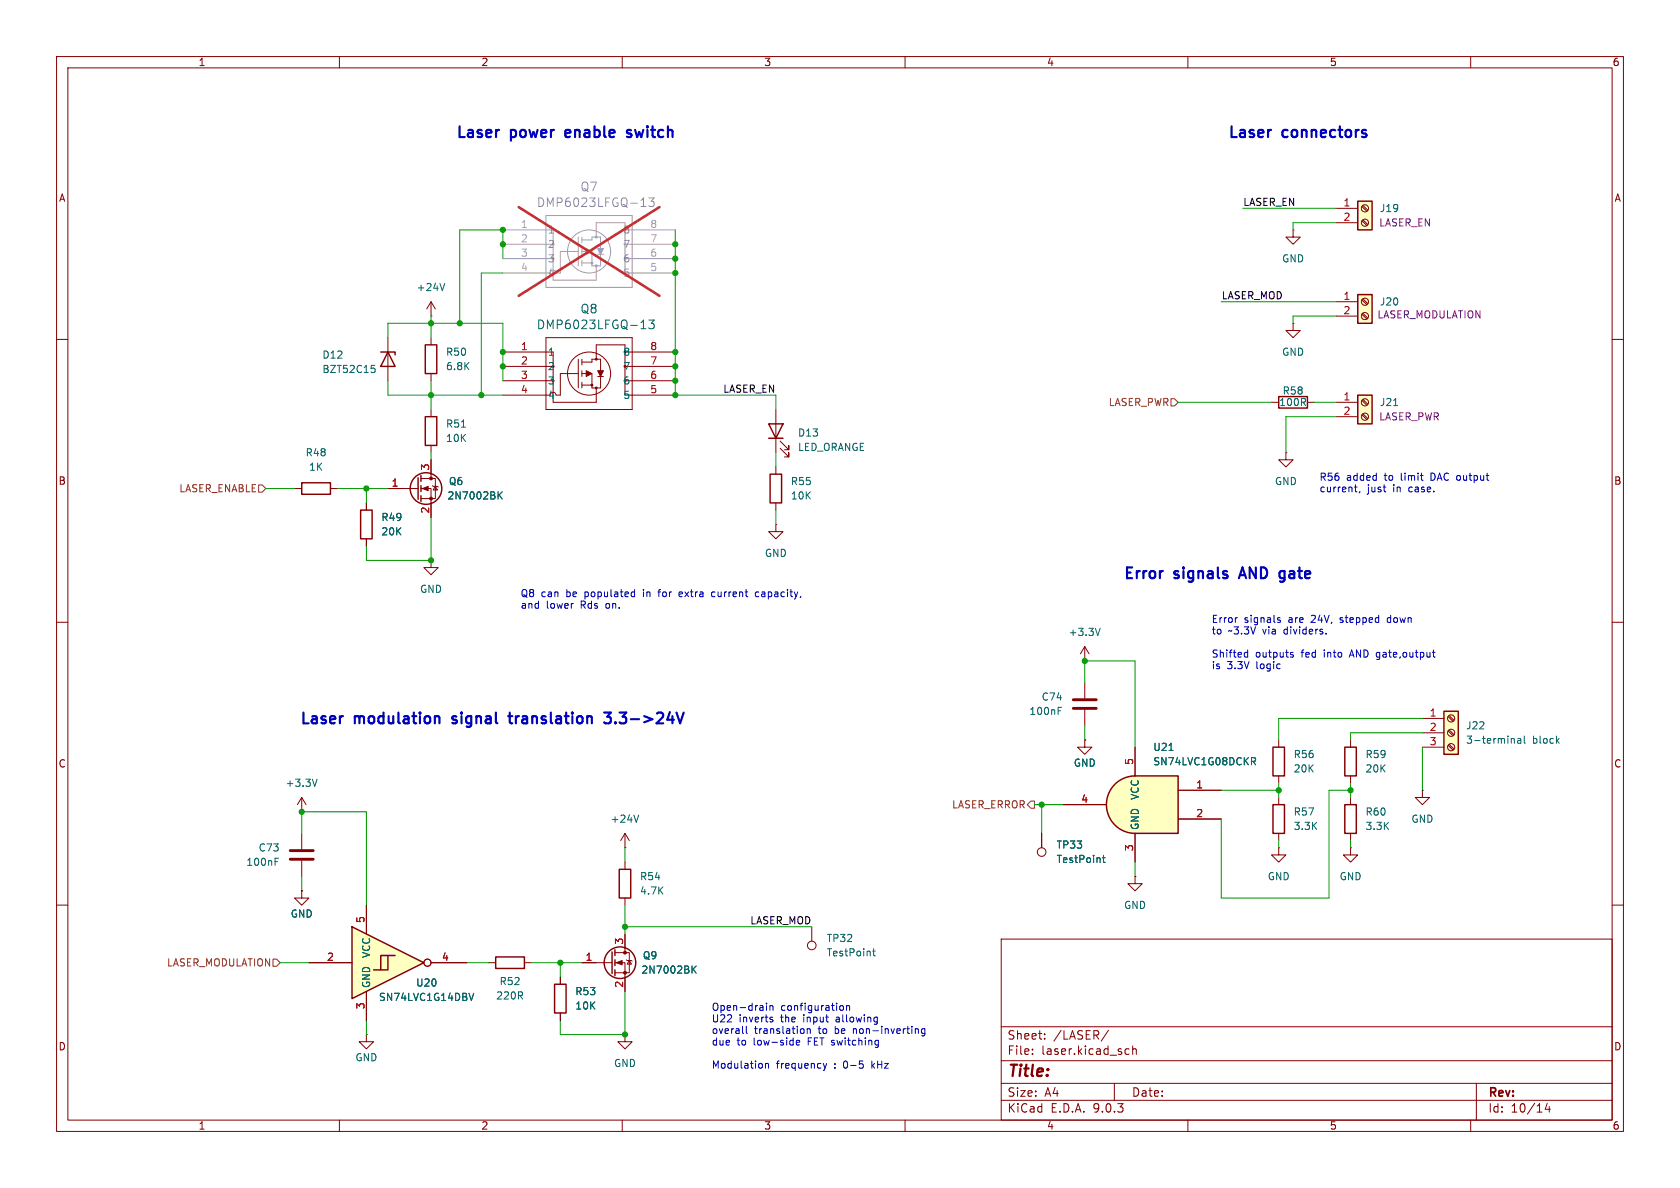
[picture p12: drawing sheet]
<svg xmlns="http://www.w3.org/2000/svg" width="297mm" height="210mm" viewBox="0 0 297 210" stroke-linecap="round" stroke-linejoin="round" font-family="sans-serif">
<defs><g id="words">
<text font-size="2.8" fill="#840000" x="178" y="190.9">Title:</text>
<g font-size="2.7" fill="#0000c2">
<text x="80.4" y="24.9">Laser</text>
<text x="90.3" y="24.9">power</text>
<text x="100.7" y="24.9">enable</text>
<text x="112.4" y="24.9">switch</text>
<text x="216.9" y="24.9">Laser</text>
<text x="226.7" y="24.9">connectors</text>
<text x="198.4" y="102.9">Error</text>
<text x="207.6" y="102.9">signals</text>
<text x="220" y="102.9">AND</text>
<text x="227.7" y="102.9">gate</text>
<text x="52.8" y="128.5">Laser</text>
<text x="62.6" y="128.5">modulation</text>
<text x="80.7" y="128.5">signal</text>
<text x="91.6" y="128.5">translation</text>
<text x="109.2" y="128.5">3.3-&gt;24V</text>
</g>
<g font-size="2.1" fill="#989898">
<text x="102.5" y="34">Q7</text>
<text x="94.8" y="36.8">DMP6023LFGQ-13</text>
</g>
<g font-size="2.1" fill="#006464">
<text x="94.8" y="58.4">DMP6023LFGQ-13</text>
<text x="102.5" y="55.6">Q8</text>
</g>
<g font-size="2.1" fill="#840000">
<text x="178" y="184">Sheet:</text>
<text x="186.2" y="184">/LASER/</text>
<text x="178" y="186.7">File:</text>
<text x="184.1" y="186.7">laser.kicad_sch</text>
<text x="178" y="196.9">KiCad</text>
<text x="178" y="194.1">Size:</text>
<text x="184.7" y="194.1">A4</text>
<text x="185.7" y="196.9">E.D.A.</text>
<text x="193.3" y="196.9">9.0.3</text>
<text x="200" y="194.1">Date:</text>
<text x="263" y="194.3">Rev:</text>
<text x="263" y="196.9">Id:</text>
<text x="267.1" y="196.9">10/14</text>
</g>
<g font-size="1.8" fill="#840000">
<text x="35" y="11.9">1</text>
<text x="85" y="11.9">2</text>
<text x="135" y="11.9">3</text>
<text x="185" y="11.9">4</text>
<text x="235" y="11.9">5</text>
<text x="285" y="11.9">6</text>
<text x="10.3" y="35.9">A</text>
<text x="285.3" y="35.9">A</text>
<text x="10.3" y="85.9">B</text>
<text x="285.3" y="85.9">B</text>
<text x="10.3" y="135.9">C</text>
<text x="285.3" y="135.9">C</text>
<text x="10.3" y="185.9">D</text>
<text x="285.3" y="185.9">D</text>
<text x="35" y="199.9">1</text>
<text x="85" y="199.9">2</text>
<text x="135" y="199.9">3</text>
<text x="185" y="199.9">4</text>
<text x="235" y="199.9">5</text>
<text x="285" y="199.9">6</text>
</g>
<g font-size="1.8" fill="#aaa">
<text x="92" y="40.4">1</text>
<text x="114.9" y="40.4">8</text>
<text x="92" y="42.9">2</text>
<text x="92" y="45.5">3</text>
<text x="114.9" y="42.9">7</text>
<text x="114.9" y="45.5">6</text>
<text x="92" y="48">4</text>
<text x="114.9" y="48">5</text>
</g>
<g font-size="1.8" fill="#989898">
<text x="96.8" y="41.5">1</text>
<text x="110.1" y="41.5">8</text>
<text x="96.8" y="44">2</text>
<text x="96.8" y="46.6">3</text>
<text x="110.1" y="44">7</text>
<text x="110.1" y="46.6">6</text>
<text x="96.8" y="49.1">4</text>
<text x="110.1" y="49.1">5</text>
</g>
<g font-size="1.8" fill="#0f0f0f">
<text x="219.7" y="36.5">LASER_EN</text>
<text x="215.9" y="53">LASER_MOD</text>
<text x="127.8" y="69.5">LASER_EN</text>
<text x="132.5" y="163.5">LASER_MOD</text>
</g>
<g font-size="1.8" fill="#a90000">
<text x="237.4" y="36.6">1</text>
<text x="237.4" y="39.1">2</text>
<text x="237.4" y="53.1">1</text>
<text x="237.4" y="55.6">2</text>
<text x="92" y="62">1</text>
<text x="92" y="64.5">2</text>
<text x="114.9" y="62">8</text>
<text x="114.9" y="64.5">7</text>
<text x="92" y="67.1">3</text>
<text x="92" y="69.6">4</text>
<text x="114.9" y="67.1">6</text>
<text x="114.9" y="69.6">5</text>
<text x="237.4" y="70.9">1</text>
<text x="237.4" y="73.4">2</text>
<text x="75.9" y="83.3" transform="rotate(-90 75.9 83.3)">3</text>
<text x="69.1" y="86.1">1</text>
<text x="75.9" y="90.9" transform="rotate(-90 75.9 90.9)">2</text>
<text x="252.7" y="126.7">1</text>
<text x="252.7" y="129.3">2</text>
<text x="252.7" y="131.8">3</text>
<text x="200.4" y="135.3" transform="rotate(-90 200.4 135.3)">5</text>
<text x="191.1" y="142">4</text>
<text x="211.4" y="139.4">1</text>
<text x="211.4" y="144.5">2</text>
<text x="200.4" y="150.6" transform="rotate(-90 200.4 150.6)">3</text>
<text x="64.5" y="163.3" transform="rotate(-90 64.5 163.3)">5</text>
<text x="110.2" y="167.1" transform="rotate(-90 110.2 167.1)">3</text>
<text x="57.7" y="169.9">2</text>
<text x="78" y="169.9">4</text>
<text x="103.4" y="169.9">1</text>
<text x="64.5" y="178.5" transform="rotate(-90 64.5 178.5)">3</text>
<text x="110.2" y="174.7" transform="rotate(-90 110.2 174.7)">2</text>
</g>
<g font-size="1.8" fill="#840084">
<text x="243.7" y="40.2">LASER_EN</text>
<text x="243.4" y="56.5">LASER_MODULATION</text>
<text x="243.7" y="74.5">LASER_PWR</text>
</g>
<g font-size="1.8" fill="#006464">
<text x="243.8" y="37.7">J19</text>
<text x="226.6" y="46.6">GND</text>
<text x="73.6" y="51.7">+24V</text>
<text x="243.8" y="54.2">J20</text>
<text x="56.9" y="63.6">D12</text>
<text x="78.7" y="63.1">R50</text>
<text x="78.7" y="65.6">6.8K</text>
<text x="96.8" y="63.1">1</text>
<text x="96.8" y="65.6">2</text>
<text x="110.1" y="63.1">8</text>
<text x="110.1" y="65.6">7</text>
<text x="226.6" y="63.1">GND</text>
<text x="56.9" y="66.1">BZT52C15</text>
<text x="96.8" y="68.2">3</text>
<text x="96.8" y="70.7">4</text>
<text x="110.1" y="68.2">6</text>
<text x="110.1" y="70.7">5</text>
<text x="226" y="72">100R</text>
<text x="226.7" y="70">R58</text>
<text x="243.8" y="72">J21</text>
<text x="78.7" y="75.8">R51</text>
<text x="141" y="77.4">D13</text>
<text x="53.9" y="80.9">R48</text>
<text x="54.5" y="83.4">1K</text>
<text x="78.7" y="78.3">10K</text>
<text x="141" y="79.9">LED_ORANGE</text>
<text x="79" y="88.5">2N7002BK</text>
<text x="79.3" y="86">Q6</text>
<text x="139.7" y="86">R55</text>
<text x="139.7" y="88.5">10K</text>
<text x="225.3" y="86">GND</text>
<text x="67.3" y="92.3">R49</text>
<text x="67.3" y="94.8">20K</text>
<text x="135.1" y="98.7">GND</text>
<text x="74.2" y="105">GND</text>
<text x="188.8" y="112.6">+3.3V</text>
<text x="184.1" y="124.1">C74</text>
<text x="181.9" y="126.6">100nF</text>
<text x="259.1" y="129.1">J22</text>
<text x="259.1" y="131.7">3-terminal</text>
<text x="270.9" y="131.7">block</text>
<text x="189.7" y="135.7">GND</text>
<text x="203.8" y="132.9">U21</text>
<text x="203.8" y="135.5">SN74LVC1G08DCKR</text>
<text x="228.6" y="134.2">R56</text>
<text x="228.6" y="136.8">20K</text>
<text x="241.3" y="134.2">R59</text>
<text x="241.3" y="136.8">20K</text>
<text x="50.4" y="139.3">+3.3V</text>
<text x="201.5" y="141.5" transform="rotate(-90 201.5 141.5)">VCC</text>
<text x="107.8" y="145.6">+24V</text>
<text x="201.5" y="146.8" transform="rotate(-90 201.5 146.8)">GND</text>
<text x="228.6" y="144.4">R57</text>
<text x="228.6" y="146.9">3.3K</text>
<text x="241.3" y="144.4">R60</text>
<text x="241.3" y="146.9">3.3K</text>
<text x="249.4" y="145.6">GND</text>
<text x="43.5" y="153.3">100nF</text>
<text x="45.6" y="150.7">C73</text>
<text x="113" y="155.8">R54</text>
<text x="186.7" y="152.8">TestPoint</text>
<text x="186.7" y="150.2">TP33</text>
<text x="224" y="155.8">GND</text>
<text x="236.7" y="155.8">GND</text>
<text x="113" y="158.3">4.7K</text>
<text x="198.6" y="160.9">GND</text>
<text x="51.3" y="162.4">GND</text>
<text x="146.1" y="166.7">TP32</text>
<text x="65.6" y="169.4" transform="rotate(-90 65.6 169.4)">VCC</text>
<text x="113.3" y="172.3">2N7002BK</text>
<text x="113.5" y="169.8">Q9</text>
<text x="146.1" y="169.3">TestPoint</text>
<text x="65.6" y="174.8" transform="rotate(-90 65.6 174.8)">GND</text>
<text x="66.9" y="177.1">SN74LVC1G14DBV</text>
<text x="73.5" y="174.6">U20</text>
<text x="87.6" y="176.9">220R</text>
<text x="88.2" y="174.3">R52</text>
<text x="101.6" y="176.1">R53</text>
<text x="101.6" y="178.7">10K</text>
<text x="62.7" y="187.8">GND</text>
<text x="108.5" y="188.8">GND</text>
</g>
<g font-size="1.8" fill="#725600">
<text x="195.9" y="72">LASER_PWR</text>
<text x="31.6" y="87.2">LASER_ENABLE</text>
<text x="168.2" y="143.1">LASER_ERROR</text>
<text x="29.4" y="171">LASER_MODULATION</text>
</g>
<g font-size="1.8" fill="#0000c2">
<text x="233.2" y="85.2">R56</text>
<text x="233.2" y="87.2">current,</text>
<text x="238" y="85.2">added</text>
<text x="241.7" y="87.2">just</text>
<text x="244.9" y="85.2">to</text>
<text x="246.4" y="87.2">in</text>
<text x="247.9" y="85.2">limit</text>
<text x="249.3" y="87.2">case.</text>
<text x="253.4" y="85.2">DAC output</text>
<text x="91.9" y="105.8">Q8</text>
<text x="91.9" y="107.8">and</text>
<text x="95.7" y="105.8">can</text>
<text x="96.6" y="107.8">lower</text>
<text x="100.2" y="105.8">be</text>
<text x="102.8" y="107.8">Rds</text>
<text x="103.6" y="105.8">populated</text>
<text x="107.4" y="107.8">on.</text>
<text x="114.2" y="105.8">in</text>
<text x="117.1" y="105.8">for</text>
<text x="120.9" y="105.8">extra</text>
<text x="126.9" y="105.8">current</text>
<text x="134.8" y="105.8">capacity,</text>
<text x="214.1" y="110.3">Error</text>
<text x="214.1" y="112.4">to</text>
<text x="217.2" y="112.4">~3.3V</text>
<text x="219.9" y="110.3">signals</text>
<text x="223.4" y="112.4">via</text>
<text x="227.2" y="112.4">dividers.</text>
<text x="227.9" y="110.3">are</text>
<text x="232.1" y="110.3">24V,</text>
<text x="237.4" y="110.3">stepped</text>
<text x="245.9" y="110.3">down</text>
<text x="214.1" y="116.5">Shifted</text>
<text x="214.1" y="118.5">is</text>
<text x="216.9" y="118.5">3.3V</text>
<text x="221.9" y="116.5">outputs</text>
<text x="222.2" y="118.5">logic</text>
<text x="230.2" y="116.5">fed</text>
<text x="234.3" y="116.5">into</text>
<text x="239.1" y="116.5">AND gate,output</text>
<text x="125.7" y="178.9">Open-drain</text>
<text x="138" y="178.9">configuration</text>
<text x="125.7" y="180.9">U22</text>
<text x="125.7" y="183">overall</text>
<text x="125.7" y="185">due</text>
<text x="130.3" y="185">to</text>
<text x="130.7" y="180.9">inverts</text>
<text x="133.3" y="185">low-side</text>
<text x="133.4" y="183">translation</text>
<text x="138.2" y="180.9">the</text>
<text x="142.3" y="180.9">input</text>
<text x="143.1" y="185">FET switching</text>
<text x="144.8" y="183">to</text>
<text x="147.9" y="183">be</text>
<text x="148.3" y="180.9">allowing</text>
<text x="151.3" y="183">non-inverting</text>
<text x="125.7" y="189.1">Modulation</text>
<text x="137.2" y="189.1">frequency</text>
<text x="147.6" y="189.1">:</text>
<text x="149.4" y="189.1">0-5</text>
<text x="154.5" y="189.1">kHz</text>
</g>
</g></defs>
<g fill="none" stroke="#840000" stroke-width=".18">
<path d="M10 10h277v190h-277zM12 12h273v186h-273zM60 10v2M110 10v2M160 10v2M210 10v2M260 10v2M68.6 59.7v7.6M76.2 55.9h.1M76.2 53.3l-.8 1.3M76.2 53.3l.8 1.3M76.2 53.3v2.6"/>
<path d="M10 60h2M285 60h2M10 110h2M285 110h2M10 160h2M143.5 163.8v2.6M177 166h108v32h-108zM285 160h2M60 198v2M64.8 182.9v1.3h1.2l-1.2 1.2-1.3-1.2h1.3M64.8 182.9h.1M110 198v2"/>
<path d="M160 198v2M177 194.5h108M177 191.5h108M177 187.5h108M177 181.5h108M182.5 186.3v.1M182.5 185.5v.1M184.7 183.6v.1M184.7 182.8v.1M196 182.1l-1.3 2M197 191.5v3M199 186.3h.6"/>
<path d="M199 185.5h.6M200.2 185.5l.3-.1 .3 .1 .1 .9M200.2 184.9v1.5M210 198v2M260 198v2M261 191.5v6.5M273.5 195l-.3 1.1h.9M273.9 195.6v1"/>
<circle cx="143.5" cy="167.1" r=".76"/>
</g>
<path d="M67.3 62.2h2.5v.5M68.6 62.2l1.2 2.6h-2.5z" fill="none" stroke="#840000" stroke-width=".25"/>
<path d="M78.6 50.1l-.4 1.3M65.7 64.6h.6M65.8 65.1h.3l.2 .2-.1 .5-.4 .1M154.3 168.1h.4M154.4 167.7v1.1l.3 .2" fill="none" stroke="#006464" stroke-width=".18"/>
<g fill="none" stroke="#a1a1a1" stroke-width=".18">
<path d="M96.5 38.1h15.3v12.7h-15.3zM88.9 48.3h7.6M88.9 40.6h7.6M88.9 43.2h7.6M88.9 45.7h7.6M97.8 40.6v8.9h7.6v-2.5M102.2 44.5h-3.1v3.8h-.8M102.2 41.9v5.1M102.9 44.5h.7M102.9 42.4h1.7v-.5h1.6v2M102.9 41.9v1M102.9 43.9v1.1"/>
<path d="M102.9 46v1M102.9 46.5h1.7M104.6 44.5v2.5h1.6v-2M105.4 41.9v-2.5h5.1v8.9h8.9M105.7 45h1M110.5 40.6h8.9M110.5 43.2h8.9M110.5 45.7h8.9"/>
<circle cx="104.1" cy="44.4" r="3.8"/>
</g>
<g fill="#a1a1a1" stroke="#a1a1a1" stroke-width=".18">
<path d="M103.6 43.9l1 .6-1 .5z"/>
<path d="M105.7 43.9h1l-.5 1.1z"/>
</g>
<g fill="none" stroke="#a1a1a1" stroke-width=".25">
<circle cx="104.6" cy="46.5" r=".13"/>
<circle cx="105.4" cy="47" r=".13"/>
<circle cx="105.4" cy="41.9" r=".13"/>
</g>
<path d="M113.3 36.5h.9M114.7 35h.9l-.5 .6 .5 .1v.7l-.2 .1h-.5l-.2-.1" fill="none" stroke="#989898" stroke-width=".18"/>
<path d="M91.7 36.6l24.9 15.7M116.6 36.6l-24.9 15.7" fill="none" stroke="#e12e31" stroke-width=".46"/>
<path d="M62.2 163.8l12.7 6.4-12.7 6.3z" fill="#ffffc2"/>
<g fill="none" stroke="#840000" stroke-width=".25">
<path d="M75.2 61h2v5h-2zM53.3 85.3h5.1v2.1h-5.1zM73.9 84.5v3.8M74.4 84.1v1M74.4 85.9v1M74.4 87.6v1M109.5 153.7h2v5.1h-2zM62.2 163.8l12.7 6.4-12.7 6.3zM68.6 168.9v2.6h-2.6M69.8 168.9h-2.5v2.6M87.6 169.2h5.1v2h-5.1zM98 174h2.1v5.1h-2.1z"/>
<path d="M108.2 168.3v3.8M108.7 167.9v1M108.7 169.7v1M108.7 171.5v1"/>
<circle cx="104.6" cy="68.1" r=".13"/>
<circle cx="105.4" cy="63.5" r=".13"/>
<circle cx="105.4" cy="68.6" r=".13"/>
<circle cx="75.3" cy="86.4" r="2.79"/>
<circle cx="109.6" cy="170.2" r="2.79"/>
</g>
<g fill="none" stroke="#840000" stroke-width=".18">
<path d="M76.2 59.7v1.3M96.5 59.7h15.3v12.7h-15.3zM228.6 40.6v1.3h1.3l-1.3 1.3-1.3-1.3h1.3M228.6 40.6h.1M76.2 66v1.3M88.9 69.9h7.6M88.9 62.2h7.6M88.9 64.8h7.6M88.9 67.3h7.6M97.8 62.2v8.9h7.6v-2.5M102.2 66h-3.1v3.9h-.8M102.2 63.5v5.1"/>
<path d="M102.9 66h.7M102.9 64h1.7v-.5h1.6v2M102.9 63.5v1M102.9 65.5v1M102.9 67.6v1M102.9 68.1h1.7M104.6 66v2.6h1.6v-2.1M105.4 63.5v-2.5h5.1v8.9h8.9M105.7 66.5h1M110.5 62.2h8.9M110.5 64.8h8.9M110.5 67.3h8.9"/>
<path d="M52.1 86.4h1.2M58.4 86.4h1.3M68.6 86.4h5.3M74.4 84.6h2.6v3.5h-2.6M74.4 86.4h1.8v5M76.2 81.3v3.3M76.5 85.9l.1 .1h.7l.2 .1M77 86l.3 .6h-.7zM137.2 92.7v1.3h1.2l-1.2 1.3-1.3-1.3h1.3M137.2 92.7h.1M191.8 116.8h.1M191.8 114.3v2.5"/>
<path d="M191.8 114.3l-.8 1.3M191.8 114.3l.7 1.3M191.8 130.8v1.3h1.2l-1.2 1.3-1.3-1.3h1.3M191.8 130.8h.1M191.8 120.7v2.7M191.8 125.5v2.8M53.3 143.5h.1M53.3 157.5v1.3h1.3l-1.3 1.2-1.2-1.2h1.2M53.3 157.5h.1M53.3 141l-.7 1.2M53.3 141l.8 1.2M53.3 141v2.5"/>
<path d="M53.3 147.3v2.8M53.3 152.1v2.8M110.5 149.9h.1M110.5 147.3v2.6M110.5 152.4v1.3M110.5 158.8v1.2M110.5 147.3l-.8 1.3M110.5 147.3l.8 1.3M184.1 147.3v2.6M54.6 170.2h7.6M64.8 160v5.1M64.8 175.3v5"/>
<path d="M76.2 170.2h6.3M86.4 170.2h1.2M92.7 170.2h1.3M99.1 172.7v1.3M99.1 179.1v1.2M102.9 170.2h5.3M108.7 168.4h2.6v3.6h-2.6M108.7 170.2h1.8v5.1M110.5 165.1v3.3M110.7 169.7l.2 .1h.7l.2 .1M111.3 169.8l.3 .6h-.7z"/>
<circle cx="104.1" cy="66" r="3.8"/>
<circle cx="184.1" cy="150.6" r=".76"/>
<circle cx="75.6" cy="170.2" r=".63"/>
</g>
<g fill="none" stroke="#006464" stroke-width=".18">
<path d="M113.3 58.1h.9M114.7 56.6h.9l-.5 .6 .5 .1v.7l-.2 .1h-.5l-.2-.1M88.2 87.5l.6 .7M88.8 86.9l-.7 .8M194.5 111.1l-.4 1.2M56.1 137.7l-.5 1.3M187.1 125.6h.4M187.1 125h.6M48.6 152.3h.5M48.6 151.7h.6M112.9 144.1l-.4 1.3M194.9 151.6h.5"/>
<path d="M195.1 151.2v1.1l.3 .2M82.9 175.6l.4 1.3 .5-1.3M122.5 171.3l.6 .7M123.1 170.8l-.8 .7"/>
</g>
<g fill="#840000" stroke="#840000" stroke-width=".18">
<path d="M109 170.2l1-.4v.8z"/>
<path d="M74.7 86.4l1-.4v.7z"/>
<path d="M103.6 65.5l1 .5-1 .5z"/>
<path d="M105.7 65.5h1l-.5 1z"/>
<circle cx="110.5" cy="168.4" r=".25"/>
<circle cx="110.5" cy="172" r=".25"/>
<circle cx="76.2" cy="84.6" r=".25"/>
<circle cx="76.2" cy="88.1" r=".25"/>
</g>
<path d="M189.7 123.7h4.1M189.7 125.2h4.1M51.3 150.4h4.1M51.3 151.9h4.1" fill="none" stroke="#840000" stroke-width=".51"/>
<path d="M197.1 138.7a5.1 5.1 0 0 1 3.6-1.5v10.1a5.1 5.1 0 0 1-4.7-3.1 5.1 5.1 0 0 1 1.1-5.5z" fill="#ffffc2" stroke="#ffffc2" stroke-width=".18"/>
<path d="M200.7 137.2h7.6v10.1h-7.6z" fill="#ffffc2"/>
<path d="M75.2 73.7h2v5h-2zM135.9 74.9h2.5l-1.2 2.6zM135.9 77.5h2.5M136.1 83.8h2.1v5.1h-2.1zM197.1 138.7a5.1 5.1 0 0 1 3.6-1.5h7.6v10.1h-7.6a5.1 5.1 0 0 1-4.7-3.1 5.1 5.1 0 0 1 1.1-5.5z" fill="none" stroke="#840000" stroke-width=".25"/>
<g fill="none" stroke="#840000" stroke-width=".18">
<path d="M76.2 72.4v1.3M76.2 78.7v1.3M137.2 72.4v7.6M137.9 79.2l1.5 1.6v-.8v.8h-.7M137.9 78l1.5 1.5v-.8v.8h-.7M76.2 99.1v1.2h1.3l-1.3 1.3-1.3-1.3h1.3M76.2 99.1h.1M137.2 82.6v1.2M137.2 88.9v1.3M200.7 132.1v5.1M208.3 139.7h7.6M188 142.2h7.6"/>
<path d="M200.7 147.3v5.1M208.3 144.8h7.6M110.5 182.9v1.3h1.3l-1.3 1.2-1.3-1.2h1.3M110.5 182.9h.1"/>
</g>
<path d="M81.6 75.5h.7M206.7 132.7h.7M221.2 133.9h.5l.3 .3-.1 .3-.7 .1M221.5 134.6l.5 .6" fill="none" stroke="#006464" stroke-width=".18"/>
<path d="M240 35.6h2.6v5h-2.6z" fill="#ffffc2"/>
<path d="M240 35.6h2.6v5h-2.6z" fill="none" stroke="#840000" stroke-width=".25"/>
<g fill="none" stroke="#840000" stroke-width=".18">
<path d="M236.2 36.8h3.8M236.2 39.4h3.8M240.8 36.5l.8 .8M240.8 39l.8 .9M240.9 36.3l.9 .9M240.9 38.9l.9 .8"/>
<circle cx="241.3" cy="39.4" r=".63"/>
<circle cx="241.3" cy="36.8" r=".63"/>
</g>
<path d="M240 69.9h2.6v5h-2.6z" fill="#ffffc2"/>
<path d="M240 69.9h2.6v5h-2.6z" fill="none" stroke="#840000" stroke-width=".25"/>
<g fill="none" stroke="#840000" stroke-width=".18">
<path d="M236.2 71.1h3.8M236.2 73.7h3.8M240.8 70.8l.8 .8M240.8 73.3l.8 .9M240.9 70.6l.9 .9M240.9 73.2l.9 .8"/>
<circle cx="241.3" cy="73.7" r=".63"/>
<circle cx="241.3" cy="71.1" r=".63"/>
</g>
<path d="M246.4 71.7h.7" fill="none" stroke="#006464" stroke-width=".18"/>
<path d="M240 52.1h2.6v5.1h-2.6z" fill="#ffffc2"/>
<path d="M240 52.1h2.6v5.1h-2.6zM63.8 90.2h2v5.1h-2zM225 132.1h2.1v5.1h-2.1zM237.7 132.1h2.1v5.1h-2.1zM225 142.2h2.1v5.1h-2.1z" fill="none" stroke="#840000" stroke-width=".25"/>
<g fill="none" stroke="#840000" stroke-width=".18">
<path d="M228.6 57.2v1.2h1.3l-1.3 1.3-1.3-1.3h1.3M228.6 57.2h.1M236.2 53.3h3.8M236.2 55.9h3.8M240.8 53l.8 .8M240.8 55.5l.8 .9M240.9 52.8l.9 .9M240.9 55.4l.9 .8M64.8 88.9v1.3M64.8 95.3v1.2M226.1 130.8v1.3M226.1 137.2v1.2"/>
<path d="M238.8 130.8v1.3M238.8 137.2v1.2M200.7 154.9v1.3h1.2l-1.2 1.3-1.3-1.3h1.3M200.7 154.9h.1M226.1 149.9v1.2h1.2l-1.2 1.3-1.3-1.3h1.3M226.1 149.9h.1M226.1 141v1.2M226.1 147.3v1.3M238.8 149.9v1.2h1.2l-1.2 1.3-1.3-1.3h1.3M238.8 149.9h.1"/>
<circle cx="241.3" cy="53.3" r=".63"/>
<circle cx="241.3" cy="55.9" r=".63"/>
</g>
<path d="M255.3 125.7h2.5v7.7h-2.5z" fill="#ffffc2"/>
<path d="M226.1 70.1h5v2h-5zM255.3 125.7h2.5v7.7h-2.5zM237.7 142.2h2.1v5.1h-2.1z" fill="none" stroke="#840000" stroke-width=".25"/>
<g fill="none" stroke="#840000" stroke-width=".18">
<path d="M224.8 71.1h1.3M231.1 71.1h1.3M64.8 88.9v1.3M64.8 95.3v1.2M68.6 86.4h2.5M76.2 81.3v2.5M76.2 88.9v2.5M227.3 80v1.3h1.3l-1.3 1.3-1.2-1.3h1.2M227.3 80h.1M191.8 130.8h.1M200.7 132.1v5.1M208.3 139.7h7.6"/>
<path d="M251.5 139.7v1.3h1.2l-1.2 1.2-1.3-1.2h1.3M251.5 139.7h.1M251.5 127h3.8M251.5 129.5h3.8M251.5 132.1h3.8M256 126.7l.9 .8M256 129.2l.9 .8M256 131.7l.9 .9M256.2 126.5l.8 .8M256.2 129l.8 .9M256.2 131.6l.8 .8M53.3 157.5h.1"/>
<path d="M184.1 147.3v2.6M188 142.2h7.6M200.7 147.3v5.1M208.3 144.8h7.6M238.8 141v1.2M238.8 147.3v1.3M54.6 170.2h7.6M64.8 160v5.1M64.8 175.3v5M76.2 170.2h6.3M99.1 172.7v1.3M99.1 179.1v1.2"/>
<path d="M102.9 170.2h2.5M110.5 165.1v2.5M110.5 172.7v2.6"/>
<circle cx="256.5" cy="127" r=".63"/>
<circle cx="256.5" cy="129.5" r=".63"/>
<circle cx="256.5" cy="132.1" r=".63"/>
<circle cx="75.6" cy="170.2" r=".63"/>
</g>
<g fill="none" stroke="#006464" stroke-width=".18">
<path d="M88.2 87.5l.6 .7M88.8 86.9l-.7 .8M206.7 132.7h.7M221.2 133.9h.5l.3 .3-.1 .3-.7 .1M221.5 134.6l.5 .6M267.4 130.5l.3 .2v.7M268.3 130.6h.5l.1 .8M268.9 130.8l-.5 .1-.1 .2 .1 .3 .5-.1M269.5 130.1v1.1l.2 .2M194.9 151.6h.5M195.1 151.2v1.1l.3 .2M82.9 175.6l.4 1.3 .5-1.3"/>
<path d="M122.5 171.3l.6 .7M123.1 170.8l-.8 .7"/>
</g>
<path d="M207 70.5h.6l.7 .6-.7 .7h-.6zM45.7 85.7h.7l.6 .7-.6 .6h-.7zM182.2 141.6h.7v1.3h-.7l-.6-.7zM48.3 169.5h.6l.6 .7-.6 .6h-.6z" fill="none" stroke="#725600" stroke-width=".18"/>
<g fill="none" stroke="#009600" stroke-width=".18">
<path d="M219.7 36.8h16.5M236.2 39.4h-7.6v1.2M68.6 59.7v-2.5h20.3v10.1M76.2 55.9v3.8M88.9 45.7v-5.1h-7.6v16.6M88.9 48.3h-3.8v21.6M119.4 40.6v29.3h17.8v2.5M215.9 53.3h20.3M236.2 55.9h-7.6v1.3M68.6 67.3v2.6h20.3M76.2 67.3v5.1M208.3 71.1h16.5"/>
<path d="M232.4 71.1h3.8M236.2 73.7h-8.9v6.3M47 86.4h5.1M59.7 86.4h8.9M64.8 86.4v2.5M76.2 80v1.3M76.2 91.4v7.7h-11.4v-2.6M137.2 80v2.6M137.2 90.2v2.5M191.8 120.7v-3.9h8.9v15.3M191.8 128.3v2.5M215.9 139.7h10.2"/>
<path d="M226.1 138.4v2.6M238.8 138.4v2.6M238.8 139.7h-3.9v19.1h-19v-14M251.5 132.1v7.6M251.5 127h-25.4v3.8M251.5 129.5h-12.7v1.3M53.3 147.3v-3.8h11.5v16.5M53.3 154.9v2.6M110.5 149.9v2.5M182.9 142.2h5.1M184.1 142.2v5.1M200.7 152.4v2.5"/>
<path d="M226.1 148.6v1.3M238.8 148.6v1.3M49.5 170.2h5.1M82.5 170.2h3.9M94 170.2h8.9M99.1 170.2v2.5M110.5 175.3v7.6h-11.4v-2.6M110.5 160v5.1M110.5 163.8h33M64.8 180.3v2.6"/>
</g>
<path d="M110.8 24.1l.2 .1 .6-.1M111.6 23.1l-.5-.1-.3 .2 .1 .3 .7 .2M219.7 100.3l-.7 1.9M226.5 102.2h.4M226.5 100.9h.4M226.9 102.8h-.4M89.8 126.6h.8M90.1 126v1.6l.1 .2 .4 .1M106.8 126h1.2l-.6 .7a.52 .52 0 0 1 .6 .3v.5l-.2 .3-.7 .1-.3-.2" fill="none" stroke="#0000c2" stroke-width=".38"/>
<g fill="none" stroke="#0000c2" stroke-width=".18">
<path d="M239.4 86.1h.5M239.6 86.8l.3 .1M240.4 86.9l-.1 .2M111.8 104.6l.4 .1M112.2 104.2v1.3M112.2 105.4l-.4 .1M116.3 104.6h.5M116.5 104.3v1.2M120.5 104.6h-.3l-.2 .2 .1 .6 .4 .1M120.7 104.9l-.7 .2M126.4 104.7l-.4-.1-.2 .3 .1 .5h.5M134.1 104.7l-.3-.1-.3 .3 .2 .5h.4"/>
<path d="M218.6 109.2h.2M220.1 116.1h.5M220.1 115.4h.5M220.6 114.9v1.3M225.9 109.2h.4M225.9 109.5l.5 .3-.1 .2h-.3M228.2 115.7l.5 .2-.1 .2-.3 .1M228.2 115.4h.4M234.4 112v.1M245.4 109.2l-.2 .2 .2 .6M253.2 115.3h.5M253.4 116l.3 .2"/>
<path d="M135.5 177.3v.2M135.5 177.8v.8M136.1 177.8v.8M136.1 177.9l.2-.1h.3l.1 .8M136.3 179.8l.3 .1M148.6 177.8h.3l.2 .2-.1 .5h-.4M149.7 177.9l.1-.1h.3l.1 .8M149.7 177.8v.8M131.3 182.6l.2 .1M131.9 181.4v1.1l.2 .2M135.3 188v.8M135.3 188.1l.2-.1h.3l.1 .8"/>
<path d="M136.3 180.2l.3 .1 .1 .2-.2 .2h-.3M140.8 184.3l.6-.1-.1-.2-.4-.1-.1 .2v.6h.5M142 181.9l.2 .6-.3 .2M142.7 181.8v.9M142.8 181.9l-.1 .1M143.2 181.9v.8M145.5 188l.3 .8M145.8 188.8l-.3 .5M146.1 188l-.3 .8M152 187.6h.6M152.4 188l.2 .3v.3l-.2 .2M155.3 183.9l-.1 1.1"/>
<path d="M155.3 184.7h-.1M162 181.8l.4 .2v.7M163.5 181.9l-.4-.1-.2 .3 .1 .5h.5M163.5 181.8v1.1l-.2 .2h-.3"/>
</g>
<g fill="#009600" stroke="#009600" stroke-width=".18">
<circle cx="119.4" cy="43.2" r=".46"/>
<circle cx="88.9" cy="40.6" r=".46"/>
<circle cx="88.9" cy="43.2" r=".46"/>
<circle cx="184.1" cy="142.2" r=".46"/>
<circle cx="191.8" cy="116.8" r=".46"/>
<circle cx="119.4" cy="45.7" r=".46"/>
<circle cx="119.4" cy="48.3" r=".46"/>
<circle cx="110.5" cy="182.9" r=".46"/>
<circle cx="76.2" cy="99.1" r=".46"/>
<circle cx="99.1" cy="170.2" r=".46"/>
<circle cx="110.5" cy="163.8" r=".46"/>
<circle cx="88.9" cy="64.8" r=".46"/>
<circle cx="119.4" cy="62.2" r=".46"/>
<circle cx="85.1" cy="69.9" r=".46"/>
<circle cx="81.3" cy="57.2" r=".46"/>
<circle cx="76.2" cy="57.2" r=".46"/>
<circle cx="119.4" cy="64.8" r=".46"/>
<circle cx="119.4" cy="69.9" r=".46"/>
<circle cx="119.4" cy="67.3" r=".46"/>
<circle cx="76.2" cy="69.9" r=".46"/>
<circle cx="88.9" cy="62.2" r=".46"/>
<circle cx="226.1" cy="139.7" r=".46"/>
<circle cx="238.8" cy="139.7" r=".46"/>
<circle cx="53.3" cy="143.5" r=".46"/>
<circle cx="64.8" cy="86.4" r=".46"/>
</g>
<use href="#words"/>
</svg>
